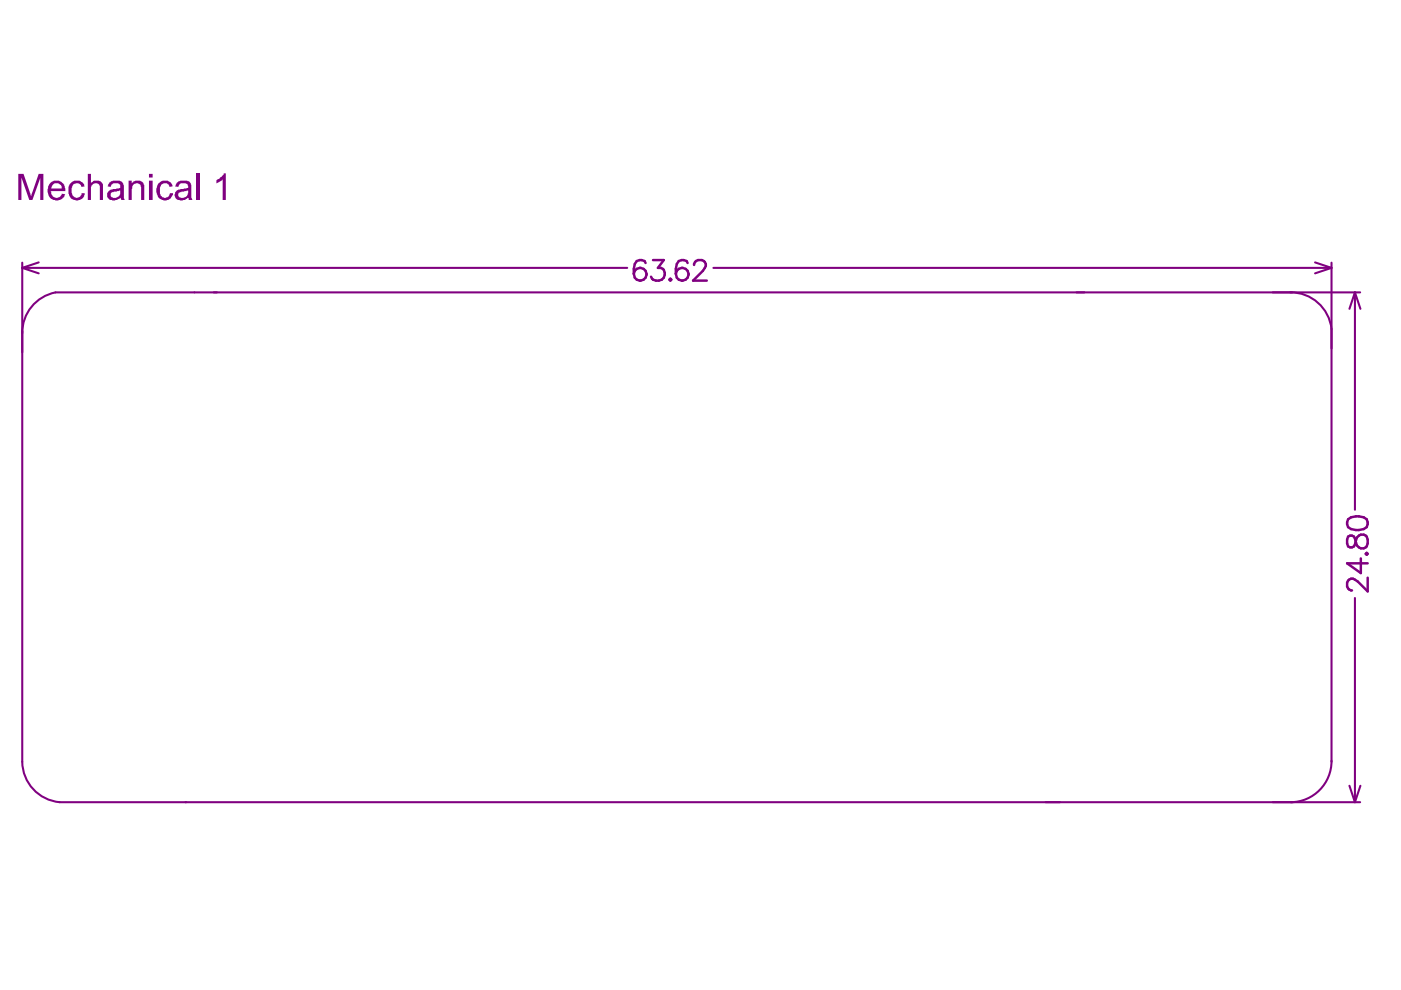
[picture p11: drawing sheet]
<svg xmlns="http://www.w3.org/2000/svg" width="297mm" height="210mm" viewBox="0 0 297 210" stroke-linecap="round" stroke-linejoin="round" font-family="sans-serif">
<g fill="none" stroke="#800080" stroke-width=".44">
<path d="M4.7 55.7v105.8M4.7 56.8l3.5 1.2M4.7 56.8h128.3M8.2 55.6l-3.5 1.2M151.3 56.8h131M278.8 55.6l3.5 1.2M282.3 56.8l-3.5 1.2M282.3 55.7v105.8M11.8 62h276.6M287.3 62l1.1 3.5M287.3 62l-1.2 3.5M287.3 62v46.1"/>
<path d="M287.3 126.8v43.3M12.7 170.1h275.7M286.1 166.6l1.2 3.5M288.4 166.6l-1.1 3.5"/>
</g>
<g fill="none" stroke="#800080" stroke-width=".52">
<path d="M136.9 55.8a1.29 1.29 0 0 0-1.9-.5l-.4 .7-.2 2M138.4 55.1h2.3l-1.2 1.7a1.35 1.35 0 0 1 1.5 1.2 1.35 1.35 0 0 1-1.3 1.5 1.27 1.27 0 0 1-1.7-.8M141.9 59.3l.2-.2 .2 .2-.2 .2zM145.8 55.8a1.29 1.29 0 0 0-1.9-.5l-.4 .7-.2 2M147.2 56.2a1.08 1.08 0 0 1 .8-1.1h.8a1.06 1.06 0 0 1 .6 1.7l-.4 .6-2.1 2.1h3M285.8 110.1a3.4 3.4 0 0 1 4 0 1.41 1.41 0 0 1-.7 2.1 3.6 3.6 0 0 1-3.3-.4l-.2-.7zM285.8 113.8l-.2 .6v.8l.2 .6a.88 .88 0 0 0 1.5-.4l.2-.8a1.25 1.25 0 0 1 1.1-1.3 1.25 1.25 0 0 1 1.4 1.1v.8a1.25 1.25 0 0 1-1.4 1.1 1.25 1.25 0 0 1-1.1-1.3l-.2-.8a.88 .88 0 0 0-1.5-.4zM288.5 118.4v3.1l-2.9-2.1h4.4M289.6 117.4l.2-.2 .2 .2-.2 .2zM290 122.5v2.9l-2.1-2.1a1.31 1.31 0 0 0-2.1-.2l-.2 .4v.9a1.09 1.09 0 0 0 1.1 .8"/>
<circle cx="135.7" cy="58.2" r="1.35"/>
<circle cx="144.6" cy="58.2" r="1.35"/>
</g>
<g fill="#800080">
<path d="M3.9 36.9h1.1l1.5 4.7 1.7-4.7h1v5.5h-.7v-4.6l-1.6 4.6h-.7l-1.7-4.8v4.8h-.6z"/>
<path d="M14.7 39.1a1.94 1.94 0 0 1 3.1 0l.2 .4-.7 .1a1.08 1.08 0 0 0-1.3-.7 1.08 1.08 0 0 0-.8 1.2 1.46 1.46 0 0 0 1.1 1.9l.7-.3 .3-.4v-.3h.7a1.73 1.73 0 0 1-1.9 1.5 1.73 1.73 0 0 1-1.6-1.9v-1z"/>
<path d="M18.6 36.9h.7v2a1.57 1.57 0 0 1 2.5 .2v3.3h-.6v-2.5a.95 .95 0 0 0-1-1 .95 .95 0 0 0-.9 1.1v2.4h-.7z"/>
<path d="M27.3 38.3h.6v.7a1.43 1.43 0 0 1 1.8-.7 1.43 1.43 0 0 1 .9 1.7v2.4h-.7v-2.4a.93 .93 0 0 0-.6-1.1 .93 .93 0 0 0-1.2 .5l-.2 .7v2.3h-.6z"/>
<path d="M33.6 38.9a1.91 1.91 0 0 1 2.9 .2l.1 .4-.7 .1a1.01 1.01 0 0 0-1.1-.7 1.01 1.01 0 0 0-.9 1v.3a1.29 1.29 0 0 0 1.2 1.8l.7-.4 .2-.6h.7v.1a1.74 1.74 0 0 1-1.8 1.4 1.74 1.74 0 0 1-1.7-1.5l-.1-1z"/>
<path d="M41.6 36.9h.7v5.5h-.7z"/>
<path d="M45.9 38.2l1.1-.7 .4-.5v-.2h.5v5.6h-.7v-4.3l-1.2 .8h-.1z"/>
<path d="M10.6 38.7a1.95 1.95 0 0 1 2.2-.2 1.95 1.95 0 0 1 1.1 1.9v.1h-3.2l.2 .1a1.13 1.13 0 0 0 .9 1.3 1.13 1.13 0 0 0 1.3-.8l.8 .1a1.95 1.95 0 0 1-2.6 1.2 1.95 1.95 0 0 1-1.1-2.5v-.4zM11.1 39.3l-.2 .7h2.2a1.09 1.09 0 0 0-.8-1.1 1.09 1.09 0 0 0-1.2 .4z"/>
<path d="M23.2 38.7a2.68 2.68 0 0 1 2.7-.1l.4 .7v2.8l.2 .3h-.8l-.1-.6a1.8 1.8 0 0 1-2.9-.1 1.39 1.39 0 0 1 1.6-1.6l.6-.1a.51 .51 0 0 0 .6-.2 .51 .51 0 0 0 0-.6 1.34 1.34 0 0 0-2 .2v.2l-.7-.1zM23.5 41l-.1 .3a1.09 1.09 0 0 0 1.4 .6 1.09 1.09 0 0 0 .6-1.5l-1.7 .3z"/>
<path d="M31.6 36.9h.8v.7h-.8zM31.6 38.3h.8v4.1h-.8z"/>
<path d="M37.5 38.7a2.66 2.66 0 0 1 2.7-.1l.4 .6v2.8l.2 .4h-.8l-.1-.6a1.78 1.78 0 0 1-2.8 0 1.14 1.14 0 0 1 1.1-1.6v-.1l.8-.1a.57 .57 0 0 0 .8-.2 .57 .57 0 0 0-.2-.8 1.32 1.32 0 0 0-1.7 .3l-.1 .3-.7-.1zM37.9 40.9v.1a.66 .66 0 0 0 .6 1 1.15 1.15 0 0 0 1.3-1.6z"/>
</g>
<path d="M11.8 62a8.7 8.7 0 0 0-7.1 8.6M273.6 62a8.7 8.7 0 0 1 8.7 7.7M4.7 161.5a8.7 8.7 0 0 0 8 8.6M282.3 161.3a8.7 8.7 0 0 1-8.6 8.8" fill="none" stroke="#800080" stroke-width=".44"/>
</svg>
